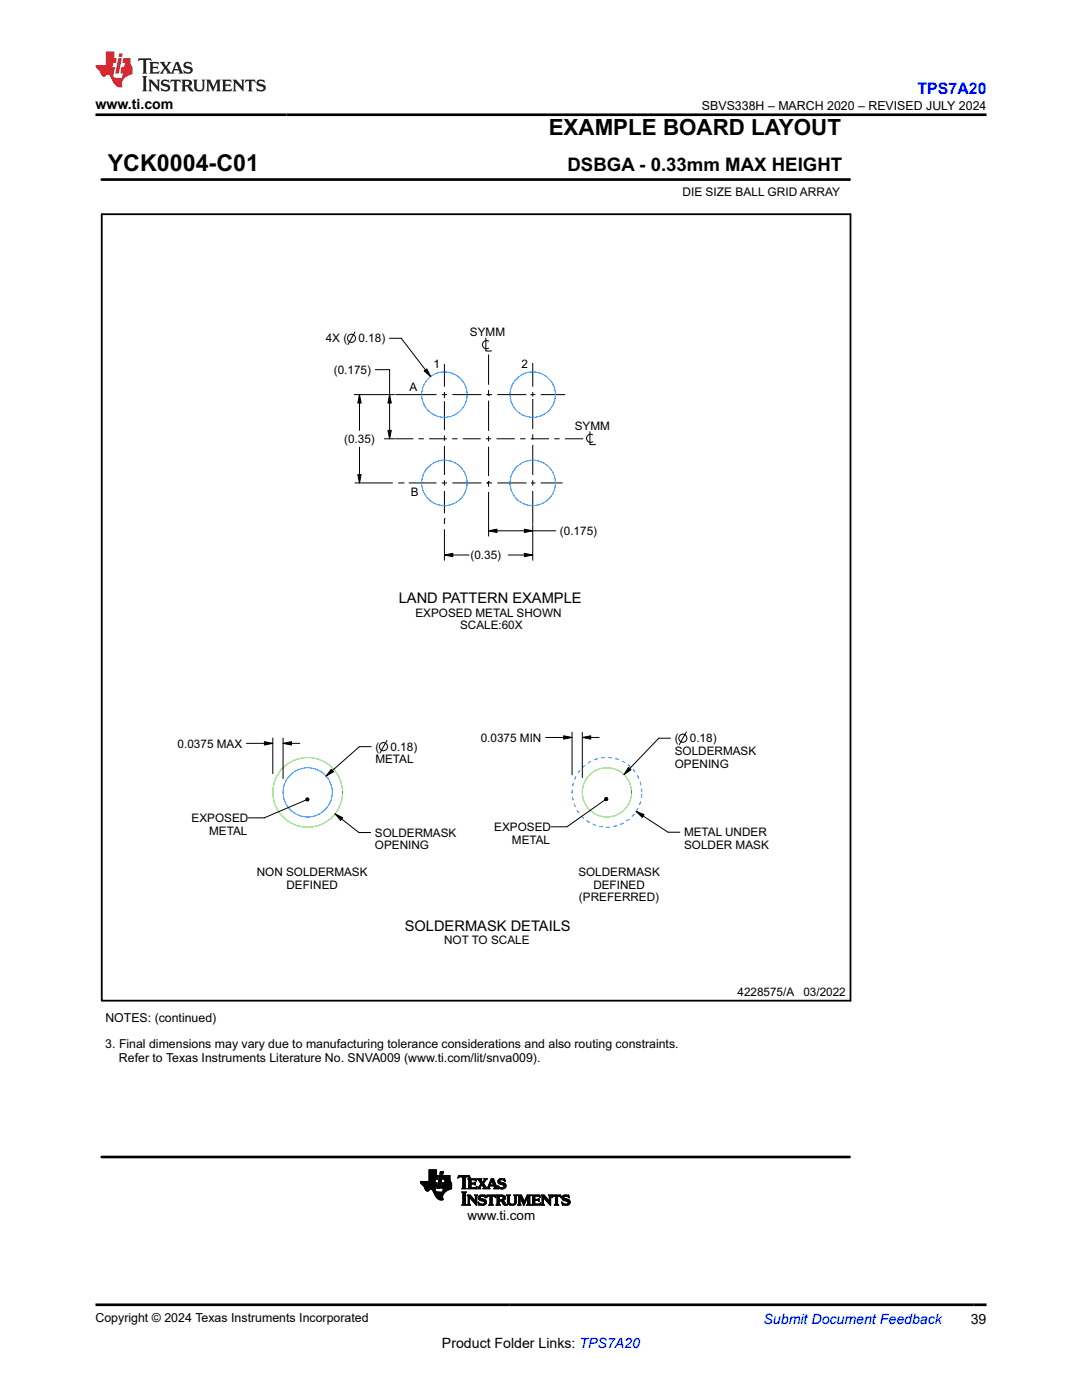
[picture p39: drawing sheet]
<svg xmlns="http://www.w3.org/2000/svg" width="216mm" height="279mm" viewBox="0 0 216 279" stroke-linecap="round" stroke-linejoin="round" font-family="sans-serif">
<defs><g id="words">
<text font-size="4.6" x="21.5" y="34.2">YCK0004-C01</text>
<text font-size="4.5" x="109.5" y="27">EXAMPLE BOARD LAYOUT</text>
<text font-size="3.7" x="113.2" y="34.2">DSBGA - 0.33mm MAX HEIGHT</text>
<text font-size="3.2" fill="#00f" x="183.1" y="18.7">TPS7A20</text>
<g font-size="2.9">
<text x="79.6" y="120.4">LAND PATTERN EXAMPLE</text>
<text x="80.7" y="185.7">SOLDERMASK DETAILS</text>
</g>
<g font-size="2.8">
<text x="19" y="21.8">www.ti.com</text>
<text x="88.2" y="269">Product Folder Links: TPS7A20</text>
<text x="193.7" y="264.2">39</text>
</g>
<text font-size="2.8" fill="#00f" x="152.4" y="264.2">Submit Document Feedback</text>
<text font-size="2.7" x="93.3" y="243.5">www.ti.com</text>
<g font-size="2.5">
<text x="140.1" y="21.9">SBVS338H – MARCH 2020 – REVISED JULY 2024</text>
<text x="21" y="203.9">NOTES: (continued)</text>
<text x="21" y="209.2">3. Final dimensions may vary due to manufacturing tolerance considerations and also routing constraints.</text>
<text x="23.7" y="211.8">Refer to Texas Instruments Literature No. SNVA009 (www.ti.com/lit/snva009).</text>
<text x="19" y="263.9">Copyright © 2024 Texas Instruments Incorporated</text>
</g>
<text font-size="2.4" x="136.2" y="39.2">DIE SIZE BALL GRID ARRAY</text>
<g font-size="2.3">
<text x="65" y="68.3">4X (</text>
<text x="71.5" y="68.3">0.18)</text>
<text x="93.8" y="67.1">SYMM</text>
<text x="66.6" y="74.6">(0.175)</text>
<text x="81.7" y="78">A</text>
<text x="86.5" y="73.4">1</text>
<text x="104.1" y="73.4">2</text>
<text x="68.7" y="88.4">(0.35)</text>
<text x="114.7" y="85.8">SYMM</text>
<text x="82" y="99">B</text>
<text x="111.7" y="106.8">(0.175)</text>
<text x="93.9" y="111.6">(0.35)</text>
<text x="82.9" y="123.1">EXPOSED METAL SHOWN</text>
<text x="91.8" y="125.6">SCALE:60X</text>
<text x="35.4" y="149.2">0.0375 MAX</text>
<text x="74.9" y="149.9">(</text>
<text x="77.9" y="149.9">0.18)</text>
<text x="95.9" y="148">0.0375 MIN</text>
<text x="134.6" y="148.2">(</text>
<text x="137.7" y="148.2">0.18)</text>
<text x="74.9" y="152.4">METAL</text>
<text x="134.6" y="150.7">SOLDERMASK</text>
<text x="134.6" y="153.2">OPENING</text>
<text x="38.2" y="164.1">EXPOSED</text>
<text x="41.7" y="166.6">METAL</text>
<text x="74.8" y="167">SOLDERMASK</text>
<text x="98.6" y="165.8">EXPOSED</text>
<text x="136.5" y="166.9">METAL UNDER</text>
<text x="74.8" y="169.5">OPENING</text>
<text x="102.1" y="168.4">METAL</text>
<text x="136.5" y="169.4">SOLDER MASK</text>
<text x="51.2" y="174.8">NON SOLDERMASK</text>
<text x="57.2" y="177.3">DEFINED</text>
<text x="115.4" y="174.8">SOLDERMASK</text>
<text x="115.5" y="179.8">(PREFERRED)</text>
<text x="118.4" y="177.3">DEFINED</text>
<text x="88.6" y="188.3">NOT TO SCALE</text>
<text x="147.2" y="198.9">4228575/A</text>
<text x="160.3" y="198.9">03/2022</text>
</g>
</g></defs>
<g fill="none" stroke="#000" stroke-width=".2">
<path d="M20.3 35.8h149.2M169.5 35.6v.4M70.7 78.8h8M70.8 66.3l-1.4 2.5M71.7 78.8l.4 1.6h-.7zM71.7 78.8v7.1M74.9 73.8h2.8v13.8M77.7 67.5h2.4l5.8 7.7M77.7 78.8l.4 1.6h-.7zM78.9 78.8h8.2M84.6 74l.6-.4 .7 1.6zM88.2 78.8h1"/>
<path d="M88.7 72.6v4.6M88.7 78.2v1.2M90.3 78.8h5.8M96.9 67.5v2.5h1.2M97.1 78.8h.1M97.1 78.8h1.1M97.5 78.9h.1M97.5 70.8v6M97.5 77.8v1.1M97.5 80v6M97.5 68.1a.82 .82 0 0 0-1.3 .7 .82 .82 0 0 0 1.3 .7M99.2 78.8h5.8"/>
<path d="M105.8 78.8h1M106.3 72.4v4.8M106.3 78.2v1M106.3 79.6v6M107.9 78.8h4.9M70.8 96.4h2M71.4 94.7h.7l-.4 1.7zM71.7 89.2v7.2M72.9 96.4h5.5M76.7 87.6h2.1M77.4 85.9h.7l-.4 1.7zM78.9 87.6h3.6"/>
<path d="M79.4 96.4h1.1M80.5 96.4h.1M81.6 96.4h5.5M83.5 87.6h1.1M85.6 87.6h3.6M88.2 96.4h1M88.7 80.1v5.7M88.7 86.9v1.1M88.7 89v5.8M88.7 95.9v1M88.7 98v4.5M90.2 87.6h1.1"/>
<path d="M90.3 96.4h5.8M92.4 87.6h3.5M97 87.6h1M97.1 96.4h.1M97.1 96.4h1.1M97.5 96.1h.1M97.5 87v1.1M97.5 89.2v5.8M97.5 96.1v1M97.5 98.2v8.8M99.1 87.6h3.6M99.2 96.4h5.9"/>
<path d="M103.8 87.6h1M105.9 87.6h3.6M106 96.4h.8M106.3 86.7v1M106.3 88.8v6M106.3 95.9v1M106.3 98v6.7M107.9 96.4h4.4M110.6 87.6h1.1M112.7 87.6h3.7M117.7 86.1v2.6h1.1M118.3 86.8a.82 .82 0 0 0-1.3 .7 .82 .82 0 0 0 1.3 .7"/>
<path d="M88.7 110.8l1.7-.4v.7zM88.7 103.5h.1M88.7 103.5v1.1M88.7 105.6v6.2M88.7 110.8h4.9M97.5 105.9l1.7-.3v.7zM97.5 105.9h13.4M101.4 110.8h4.9M104.6 110.4l1.7 .4-1.7 .3zM104.6 105.6l1.7 .3-1.7 .4zM106.3 104.7v7.1M49.2 148.4h5.2"/>
<path d="M52.8 148l1.6 .4-1.6 .3zM54.4 147.3v7.1M56.5 148.4l1.7-.4v.7zM56.5 147.3v8.1M56.5 148.4h3.3M61 159.7l-8.3 3.5h-3.2M61 159.4l.3-.2 .2 .1 .2 .2-.2 .3-.2 .1-.3-.2zM66.1 153.5l.4 .5-1.4 .9zM74.1 149h-2.4l-6.6 5.9M77.2 147.8l-1.4 2.5M108.9 147.2h5.2M112.5 146.8l1.6 .4-1.6 .3z"/>
<path d="M114.1 146.1v8.5M116.2 147.2l1.7-.4v.7zM116.2 146.1v9.1M116.2 147.2h3.4M120.7 159.3l.2-.2 .3 .1 .1 .3-.1 .2-.3 .1-.2-.2zM120.7 159.7l-7.6 5.3h-3.2M125.4 153.1l.5 .5-1.4 1zM133.8 147.3h-2.4l-6.9 7.3M137 146.1l-1.4 2.5M66.9 162.4l1.5 .8-.4 .5zM66.9 162.4l4.7 3.8h2.4M126.9 161.9l1.6 .7-.3 .5z"/>
<path d="M126.9 161.9l6.4 4.2h2.4M83.9 235.8h2.9M83.9 235.9h2.9M83.9 236h2.9M83.9 236l3.3 .1-.2 1M84 236.1h3.2M84 236.2h3.1M84.1 236.2h3M84.1 236.3h3M84.2 236.4h2.9M84.3 236.5h2.8M84.4 236.6h2.7"/>
<path d="M84.5 236.6h2.6M84.5 236.7h2.5M84.6 236.8h2.4M84.7 236.9h2.3M84.7 237h2.3M84.7 237.1h2.3M84.8 237.2h2.1M84.8 237.3h2.1M84.9 237.4h.9M84.9 237.4h.8M84.9 237.5h.8M85 237.6h.6"/>
<path d="M85.1 237.6h.4M85.2 237.7h.2M85.6 235.4h1.7l.2-.8h-.4v-1.1h-1.5v2.3h-1.7l.1 .3 1.1 1.6h.3l.5-.3h.3l.9 1.5 .6 .6 .7-.1v-.9l.6-.7M85.6 235.8h1.2M85.6 235.7h1.2M85.6 235.6h1.2M85.6 235.5h1.3M85.6 235.4h1.3M85.6 235.3h1.7M85.6 235.2h1.7M85.6 235.1h1.8M85.6 235h1.8"/>
<path d="M85.6 234.9h1.8M85.6 234.8h1.8M85.6 234.7h1.8M85.6 234.6h1.9M85.6 234.6h1.5M85.6 234.5h1.5M85.6 234.4h1.5M85.6 234.3h1.5M85.6 234.2h1.5M85.6 234.1h1.5M85.6 234h1.5M85.6 233.9h1.5"/>
<path d="M85.6 233.8h1.5M85.6 233.7h1.5M85.6 233.6h1.5M85.6 233.5h1.5M86.1 237.4h.8M86.2 237.4h.7M86.3 237.5h.6M86.3 237.6h.6M86.4 237.6h.5M86.4 237.7h.5M86.5 237.8h.5M86.5 237.8h.6"/>
<path d="M86.5 237.9h1M86.6 238h2.1M86.6 238.1h2M86.6 238.2h2M86.7 238.2h1.8M86.7 238.3h1.8M86.7 238.4h1.7M86.8 238.4h1.6M86.8 238.5h1.6M86.8 238.6h1.5M86.9 238.6h1.4M86.9 235.4l-.2 .7"/>
<path d="M86.9 237.3v.4l.3 .2h1.6M86.9 238.7h1.4M86.9 238.8h1.4M87 237.1l-.1 .2M87 238.8h1.3M87 238.9h1.3M87.1 239h1.2M87.2 239.1h1.1M87.2 237.1h.6M87.2 237h.6M87.3 237h.5M87.3 236.9h.6"/>
<path d="M87.3 239.2h1.1M87.3 236.8h.6M87.3 236.7h.6M87.3 236.6h.6M87.3 236.5h.6M87.4 239.2h1M87.4 236.4h.5M87.4 236.4h.6M87.4 236.3h.6M87.4 236.2h.6M87.4 236.1h.6M87.4 236h.6"/>
<path d="M87.4 239.3h1M87.5 236h.5M87.5 235.9h.6M87.5 235.8h.6M87.5 235.7h.6M87.5 235.6h.6M87.5 235.5h.6M87.6 239.4h.8M87.6 235.4h.5M87.6 235.4h.6M87.6 235.3h.6M87.6 235.2h.6"/>
<path d="M87.6 235.1h.6M87.6 235h.6M87.7 235h.5M87.7 234.9h.5M87.7 234.8h.6M87.7 239.4h.7M87.7 234.7h.6M87.7 234.6h.6M87.7 234.6h.6l-.5 2.6h-.6zM87.8 234.3h.6M87.8 234.2h.6M87.8 234.1h.6"/>
<path d="M87.8 234h.6M87.9 233.9h.5M87.9 233.8h.6M87.9 233.8h.6l-.1 .6h-.6zM88 239.5h.1M88.1 237h2M88.1 236.9v.2l.4 .1M88.1 236.9h2M88.1 237.1h2M88.1 236.8h2M88.1 236.7h2M88.2 236.6h1.9"/>
<path d="M88.2 236.5h1.9M88.2 236.4h1.9M88.2 236.3h1.9M88.2 236.2h1.9M88.3 236.2h1.8M88.3 236.1h1.8M88.4 237.8h.5M88.4 237.8h.6M88.4 237.7h.7M88.4 237.6h.8M88.4 237.6h.9M88.4 237.5h1"/>
<path d="M88.4 235.3h1.4M88.4 237.4h1.2M88.4 235.2h1.4M88.4 237.4h1.3M88.5 235.2h1.3M88.5 237.3h1.4M88.5 235.1h1.3M88.5 237.2h1.6M88.5 235h1.3M88.5 237.2l-.2 .7M88.5 234.9h1.3M88.5 234.8h1.3"/>
<path d="M88.5 234.7h1.3M88.6 234.6h1.2M88.6 234.6h1.2v.8h-1.4zM88.7 236h1.3M88.7 235.9h1.3M88.8 235.8h1.1M88.8 235.7h1M88.8 235.6h1M88.8 235.5h1M88.8 235.4h1M88.8 235.4l-.1 .7M89.8 235.4l.1 .4 .2 .2v1.3"/>
<path d="M90.1 236l-1.8 .1-.2 .8M90.1 237.3l-1.1 .5M91.4 235h.1M91.4 234.9h.2M91.4 234.8h2.3M91.5 234.8h2.2M91.5 234.7h2.2M92.1 237.2l.2-.2v-2l-.5-.1-.4 .2 .1-.5h2.2l.1 .5-.4-.2-.6 .1v2l.2 .2M92.1 237.2h.9M92.2 237.9h.8M92.3 237.1h.6M92.3 234.9h.5"/>
<path d="M92.3 238h.6M92.3 237h.5M92.3 236.9h.5M92.3 236.8h.5M92.3 236.7h.5M92.3 236.6h.5M92.3 236.5h.5M92.3 236.4h.5M92.3 236.3h.5M92.3 236.2h.5M92.3 236.1h.5M92.3 236h.5"/>
<path d="M92.3 235.9h.5M92.3 235.8h.5M92.3 235.7h.5M92.3 235.6h.5M92.3 235.5h.5M92.3 235.4h.5M92.3 235.3h.5M92.3 235.2h.5M92.3 235.1h.5M92.3 235h.5M92.4 238.1h.4M92.4 239.9h.4"/>
<path d="M92.4 239.8h.4M92.4 239.7h.4M92.4 239.6h.4M92.4 239.5h.4M92.4 239.4h.4M92.4 239.3h.4M92.4 239.2h.4M92.4 239.1h.4M92.4 239h.4M92.4 238.9h.4M92.4 238.8h.4M92.4 238.7h.4"/>
<path d="M92.4 238.6h.4M92.4 238.5h.4M92.4 238.4h.4M92.4 238.3h.4M92.4 238.2h.4M93.3 238.6h.6M93.4 237.2h1.6M93.4 238.7h.6M93.4 235.3h1.6M93.4 238.8h.7M93.4 239.9h.3M93.4 239.8h.3"/>
<path d="M93.4 239.7h.3M93.4 239.6h.3M93.4 239.5h.3M93.4 239.4h.3M93.4 239.3h.3M93.4 239.2h.3M93.4 239.1h.3M93.4 239h.9M93.4 238.9h.8M93.5 237.1h1.6M93.5 235.4h1.5M93.5 237h.5"/>
<path d="M93.5 235.5h.5M93.5 236.9h.5M93.5 236.8h.5M93.5 236.7h.5M93.5 236.6h.5M93.5 236.5h.5M93.5 236.4h.5M93.5 236.3h1.3M93.5 236.2h1.3M93.5 236.1h.5M93.5 236h.5M93.5 235.9h.5"/>
<path d="M93.5 235.8h.5M93.5 235.7h.5M93.5 235.6h.5M93.6 234.9h.2M93.7 235h.1M93.8 239.1h.5M93.8 239.2h.6M93.9 239.3h.6M94 235.6l.1-.1h.5l.5 .2-.2-.5h-1.5l.1 .3v1.4l-.1 .3M94 235.6v.5h.6l.2-.2v.6l-.2-.2h-.6v.6M94 239.4h.6M94.1 239.5h.6"/>
<path d="M94.2 239.5h.6M94.3 239.6h.8M94.3 239.7h.8M94.4 239.8h.7M94.5 239.9h.6M94.6 236.1h.2M94.7 236.4h.1M94.7 237h.4M94.7 236h.1M94.8 236.4h.1M94.8 235.5h.2M94.8 238.6h.4"/>
<path d="M94.8 238.7h.3M94.8 239.7l-1-1.2h-.6l.2 .3v1.4M94.9 238.8h.2M94.9 239.7v-1l-.2-.2h.6l-.2 .3v1.8l-1.4-1.6v1.2M94.9 239.5h.2M94.9 239.4h.2M94.9 239.3h.2M94.9 239.2h.2M94.9 239.1h.2M94.9 239h.2M94.9 238.9h.2M94.9 235.6h.2"/>
<path d="M95 236.9h.2M95.1 236.8h.1M95.1 237.2h.8M95.2 236.8l-.5 .2h-.6l-.1-.1M95.2 236.8l-.2 .5-1.6-.1M95.2 235.3h.9M95.4 237.1h.4M95.4 239.9h.1M95.4 235.4h.6M95.4 239.1h.4M95.4 239h.4M95.4 239.2h.5"/>
<path d="M95.5 237h.3M95.5 238.9h.3M95.5 239.3h.8M95.5 235.5h.5M95.5 238.8h.4M95.5 239.4h1.2M95.5 236.9h.3M95.5 235.6h.6M95.6 238.7h1.2M95.6 236.8h.3M95.6 239.5h1.2M95.6 235.7h.5"/>
<path d="M95.7 238.6h1.1M95.7 236.7h.3M95.7 235.8h.5M95.7 236.6h.3M95.7 235.9h.6M95.7 239.5h1.2M95.8 236.5h.3M95.8 236h.8M95.8 238.5h.7M95.9 236.4h.8M95.9 236.1h.6M95.9 236.4h.7"/>
<path d="M95.9 236.2h.6M96 236.3h.5M96 236.2l-.6 .8-.3 .2M96 239.6h1M96.2 236.5h.5M96.3 236.6h.5M96.3 236.7h.6M96.4 237.2l.1-.2-.4-.6-.3 .6 .1 .2M96.4 237.2h1.4M96.4 235.9h.3M96.4 236.8h.5M96.4 239.7h.6"/>
<path d="M96.5 235.8h.2M96.5 236.2l.7 .9 .8-1.9h.5l.6 1.8 .3 .2M96.5 236.9h.5M96.5 235.7h.3M96.5 238.8h.4M96.5 237h.6M96.5 237.1h.6M96.6 235.6h.3M96.6 239.8h.5M96.6 235.3h.6M96.6 235.5l-.3 .5-.3-.5 .1-.3h-.9l.8 1M96.6 235.5l-.1-.3h.8l-.8 1"/>
<path d="M96.6 235.5h.3M96.7 239.9h.4M96.7 235.4h.3M96.7 238.9h.2M96.8 239h.1M96.9 239l-.7-.3-.3 .1-.1 .2 .1 .2 1 .3 .2 .4M96.9 239l-.1-.5-1.1 .1-.2 .3v.5l1.1 .4 .1 .3-.2 .2h-.4l-.7-.4M97 239l.2-.5h1.6l.2 .5M97 239l.4-.2h.4v1.4M97 239h.1M97.1 238.9h.1M97.1 239.9l-.3 .5-.6 .2-.5-.2-.2 .1-.1-.6"/>
<path d="M97.1 238.8h.2M97.1 238.7h1.8M97.1 238.6h1.7M97.2 237.1h.4M97.3 237h.3M97.4 236.9h.2M97.4 236.8h.3M97.4 236.7h.3M97.5 236.6h1.5M97.5 236.5h1.5M97.5 236.4h1.4M97.6 236.4h.3"/>
<path d="M97.6 236.3h.3M97.7 236.2h.2M97.7 236.1h.3M97.7 236h.3M97.8 238.8h.4M97.8 235.9h.2M97.8 239.9h.4M97.8 239.8h.4M97.8 239.7h.4M97.8 239.6h.4M97.8 239.5h.4M97.8 239.4h.4"/>
<path d="M97.8 239.3h.4M97.8 239.2h.4M97.8 239.1h.4M97.8 239h.4M97.8 238.9h.4M97.8 235.8h.3M97.8 236.5l.3-.9 .4 .9M97.8 235.7h.3M97.9 235.6h.7M97.9 235.5h.7M98 235.4h.5M98 235.3h.5"/>
<path d="M98.2 235.7h.5M98.2 235.8h.5M98.3 235.9h.4M98.3 236h.5M98.3 236.1h.5M98.4 236.2h.4M98.4 236.3h.5M98.4 236.4h.5M98.5 237.2l.2-.1-.1-.4h-.9l-.1 .4 .2 .1M98.5 237.2h.9M98.6 236.7h.4M98.6 236.8h.5"/>
<path d="M98.6 236.9h.5M98.7 238.8h.2M98.7 237.1h.5M98.7 237h.5M98.8 238.9h.1M98.9 239h.1M99 239l-.4-.2h-.4v1.4M99.1 238.6h1.5M99.2 238.7h1.5M99.2 238.8h.5M99.2 239.9h.4M99.2 239.8h.4"/>
<path d="M99.2 239.7h.4M99.2 239.6h1.2M99.2 239.5h1.3M99.2 239.5h1.5M99.2 239.4h.4M99.2 239.3h.4M99.2 239.2h.4M99.2 239.1h.4M99.2 239h.4M99.2 238.9h.4M99.3 236.7h.1M99.3 236.6h.1"/>
<path d="M99.3 236.8h.2M99.3 235.8h.4M99.4 235.9h.4M99.4 235.7h.3M99.4 236.9h.3M99.4 236h.7M99.4 235.6h.3M99.4 237h.5M99.4 236.1h1.1M99.4 237.1h1.4M99.4 235.5h.4M99.4 237.2h.2"/>
<path d="M99.5 236.2h1.2M99.5 235.4h1.2M99.6 236.3h1.2M99.6 235.3h1.1M99.6 238.9l.2-.2 .5 .2v.4l-.3 .1M99.6 238.9v.5M99.7 237.2h.9M99.8 236.4h1.1M99.8 235.2h.5M100 237.3h.3M100 238.5l.6 .1 .2 .3v.5l-.5 .2M100.1 239.7h.5"/>
<path d="M100.1 239.8h.5M100.2 239.9h.5M100.2 236.4h.7M100.2 238.8h.6M100.3 236.5l.3 .2-.3 .3h-.5l-.5-.3M100.3 239.4h.5M100.3 238.5h-1.3l.2 .3v1.4M100.3 239.6l.9 .9M100.3 239.6h.1M100.3 238.9h.5M100.3 239.3h.5M100.4 237h.5"/>
<path d="M100.4 239.2h.5M100.4 239h.5M100.4 235.5h.4M100.4 239.1h.5M100.5 236.5h.5M100.5 236.9h.4M100.6 236.6h.4M100.6 236.8h.4M100.6 235.6h.2M100.6 236.7h.4M100.7 235.7h.1M100.8 235.8l-.6-.3h-.4l-.1 .2 .1 .2 1.1 .4 .1 .5-.3 .4-1.2 .1-.2-.6"/>
<path d="M100.8 235.8h.1M100.8 235.8l-.1-.6h-.8l-.4 .2-.2 .4 .1 .3 .9 .4M101.2 238.6h.6M101.2 238.7h.5M101.2 238.8h.5M101.2 239.8h.5M101.2 239.7h.5M101.2 239.6h.5M101.2 239.5h.5M101.2 239.4h.5M101.2 239.3h.5M101.2 239.2h.5"/>
<path d="M101.2 239.1h.5M101.2 239h.5M101.2 238.9h.5M101.2 239.9h.5M101.7 239.8l.1 .4 .4 .1 .4-.1 .1-.4M101.7 239.8v-1.1l.2-.2h-.9l.2 .2v1.2M102.6 238.6h.5M102.7 238.7h.3M102.7 239.9h.3M102.7 238.8h.3M102.7 239.8v-1l-.2-.3h.7l-.2 .2v1.1M102.7 239.8h.3"/>
<path d="M102.7 239.7h.3M102.7 239.6h.3M102.7 239.5h.3M102.7 239.4h.3M102.7 239.3h.3M102.7 239.2h.3M102.7 239.1h.3M102.7 239h.3M102.7 238.9h.3M103 239.8l-.2 .6-.6 .2-.7-.2-.3-.5M103.4 238.6h.7M103.5 238.7h.6"/>
<path d="M103.5 238.8h.7M103.5 239.9h.3M103.5 239.8h.3M103.5 239.7h.3M103.5 239.6h.3M103.5 239.5h.3M103.5 239.4h.3M103.5 239.3h.3M103.5 239.2h.3M103.5 239.1h.3M103.5 239h.8M103.5 238.9h.7"/>
<path d="M103.8 239.1h.5M103.9 239.2h.4M103.9 239.3h.5M104 239.4h.4M104 239.5h.5M104.1 239.6h.5M104.1 239.7h.5M104.2 239.8h.7M104.2 239.9h.6M104.7 239.7h.2M104.7 239.6h.3M104.7 239.5h.3"/>
<path d="M104.8 239.5h.2M104.8 239.4h.3M104.9 239.3h.2M104.9 239.2h.3M104.9 239.1h.3M105 239h.7M105 238.9h.7M105.1 238.8h.6M105.1 238.7h.6M105.1 238.6h.7M105.3 239.9h.4M105.3 239.8h.4"/>
<path d="M105.3 239.7h.4M105.3 239.6h.4M105.3 239.5h.4M105.3 239.4h.4M105.3 239.3h.4M105.3 239.2h.4M105.3 239.1h.4M106.2 238.6h1.5M106.3 238.7h1.4M106.3 238.8h.4M106.3 239.9h.4M106.3 239.8h.4"/>
<path d="M106.3 239.7h.4M106.3 239.6h.4M106.3 239.5h1.3M106.3 239.4h1.3M106.3 239.3h.4M106.3 239.2h.4M106.3 239.1h.4M106.3 239h.4M106.3 238.9h.4M107.2 239.3l.4-.1v.5l-.3-.1h-.6v.6l.2 .1M107.4 239.6h.2M107.5 239.3h.1"/>
<path d="M107.5 238.8h.3M107.7 238.9h.1M107.8 239h.1M107.8 239l-.4-.2-.6-.1-.1 .6M107.8 239l-.1-.5h-1.6l.2 .3v1.4M108.1 238.6h.6M108.2 238.7h.6M108.2 238.8h.6M108.2 239.9h.2M108.2 239.8h.2M108.2 239.7h.2M108.2 239.6h.2"/>
<path d="M108.2 239.5h.2M108.2 239.4h.2M108.2 239.3h.2M108.2 239.2h.2M108.2 239.1h.2M108.2 239h.8M108.2 238.9h.7M108.5 239.1h.6M108.6 238.5l1 1.2v-1l-.2-.2 .7 .1-.2 .2v1.8l-1.4-1.6-.1 1.2M108.6 238.5h-.6l.2 .3v1.4M108.6 239.2h.6M108.7 239.3h.5"/>
<path d="M108.8 239.4h.5M108.8 239.5h.6M108.9 239.5h.6M109 239.6h.9M109.1 239.7h.8M109.2 239.8h.7M109.3 239.9h.6M109.5 238.6h.5M109.6 238.7h.3M109.6 238.8h.3M109.6 239.5h.3M109.6 239.4h.3"/>
<path d="M109.6 239.3h.3M109.6 239.2h.3M109.6 239.1h.3M109.6 239h.3M109.6 238.9h.3M110.1 239l.3-.2h.4v1.4M110.1 239h.1M110.1 238.9h.2M110.1 238.8h.3M110.2 238.7h1.7M110.2 238.6h1.7M110.8 238.8h.5"/>
<path d="M110.8 239.9h.5M110.8 239.8h.5M110.8 239.7h.5M110.8 239.6h.5M110.8 239.5h.5M110.8 239.4h.5M110.8 239.3h.5M110.8 239.2h.5M110.8 239.1h.5M110.8 239h.5M110.8 238.9h.5M111.7 238.8h.3"/>
<path d="M111.8 238.9h.2M111.9 238.5l.1 .6-.3-.3h-.4v1.4M111.9 238.5h-1.7l-.1 .5M111.9 239h.1M112.1 239.9h.1M112.1 239.1h.4M112.1 239h.4M112.1 239.2h.5M112.2 238.9h.3M112.2 239.3h.8M112.2 238.8h.4M112.2 239.4h1.2"/>
<path d="M112.3 238.7h1.2M112.3 239.5h1.2M112.4 238.6h1.1M112.4 239.5h1.2M112.5 238.5h.7M112.7 239.6h1M113.1 239.7h.6M113.2 238.8h.4M113.3 239.8h.5M113.4 239.9h.4M113.4 238.9h.2M113.5 239h.1"/>
<path d="M113.6 239l-.7-.3-.3 .1-.1 .2 .1 .2 1 .3 .2 .4M113.6 239l-.1-.5-1.1 .1-.2 .3v.5l1.1 .4 .1 .3-.2 .2h-.4l-.7-.4M113.8 239.9l-.3 .5-.6 .2-.5-.2-.2 .1-.1-.6M92.1 240.5h1M92.3 240.4h.6M92.4 240.3h.5M92.4 240.2h.4M92.4 240.2v-2l-.3-.3h1l-.3 .3v2M92.4 240.2l-.3 .3h1l-.3-.3M92.4 240.1h.4M92.4 240h.4M93.2 240.5h.7"/>
<path d="M93.4 240.4h.4M93.4 240.3h.3M93.4 240.2l-.2 .3h.7l-.2-.3M93.4 240.2h.3M93.4 240.1h.3M93.4 240h.3M94.6 240h.5M94.7 240.1h.4M94.8 240.2h.3M94.8 240.3h.3M94.9 240.4h.2M95 240.5h.1"/>
<path d="M95.4 240h.2M95.4 240.1h.3M95.5 240.2h.3M95.5 240.3h.6M95.5 240.4h1.3M95.5 240.5h.2M95.8 240.5h.9M96.3 240.3h.6M96.6 240.2h.4M96.6 240.1h.4M96.7 240h.4M97.5 240.5h.9"/>
<path d="M97.7 240.4h.5M97.8 240.3h.4M97.8 240.2h.4M97.8 240.2l-.3 .3h.9l-.2-.3M97.8 240.1h.4M97.8 240h.4M99 240.5h.8M99.1 240.4h.6M99.2 240.3h.5M99.2 240.2l-.2 .3h.8l-.2-.3M99.2 240.2h.4M99.2 240.1h.4"/>
<path d="M99.2 240h.4M99.6 240.2v-.5h.4l.6 .8h.6M100.2 240h.6M100.3 240.1h.5M100.3 240.2h.6M100.4 240.3h.6M100.5 240.4h.6M100.6 240.5h.6M101.3 240h.4M101.3 240.1h.4M101.3 240.2h.5M101.4 240.3h.6"/>
<path d="M101.5 240.4h1.3M101.7 240.5h.9M102.4 240.3h.5M102.6 240.2h.3M102.7 240.1h.3M102.7 240h.3M103.3 240.5h.7M103.4 240.4h.4M103.5 240.3h.3M103.5 240.2h.3M103.5 240.2v-1.4l-.2-.3h.8l.5 1.3 .6-1.3h.7l-.2 .3v1.4M103.5 240.2l-.2 .3h.7l-.2-.3"/>
<path d="M103.5 240.1h.3M103.5 240h.3M104.3 240h.5M104.3 240.1h.5M104.3 240.2h.4M104.4 240.3h.3M104.4 240.4h.2M104.5 240.5h.1M105.1 240.5h.8M105.2 240.4h.6M105.3 240.3h.4M105.3 240.2h.4"/>
<path d="M105.3 240.2l-.2 .3h.8l-.2-.3M105.3 240.2v-1.3l-.7 1.7-.8-1.7v1.3M105.3 240.1h.4M105.3 240h.4M106.1 240.5h1.7M106.2 240.4h1.6M106.3 240.3h1.5M106.3 240.2h.4M106.3 240.1h.4M106.3 240h.4M107.7 240.2h.2M107.8 240.1h.1"/>
<path d="M107.9 240h.1M107.9 240l-.6 .3M107.9 240l-.2 .5h-1.6l.2-.3M108 240.5h.7M108.1 240.4h.4M108.2 240.3h.3M108.2 240.2h.2M108.2 240.2l-.2 .3h.7l-.3-.3M108.2 240.1h.2M108.2 240h.2M109.3 240h.6M109.4 240.1h.5"/>
<path d="M109.5 240.2h.4M109.6 240.3h.3M109.7 240.4h.2M109.7 240.5h.2M110.6 240.5h.9M110.8 240.4h.5M110.8 240.3h.5M110.8 240.2l-.2 .3h.9l-.2-.3M110.8 240.2h.5M110.8 240.1h.5M110.8 240h.5M112.1 240h.2"/>
<path d="M112.1 240.1h.3M112.2 240.2h.3M112.2 240.3h.6M112.2 240.4h1.3M112.2 240.5h.2M112.5 240.5h.9M113 240.3h.6M113.3 240.2h.4M113.3 240.1h.4M113.4 240h.4"/>
<circle cx="70.1" cy="67.5" r=".82"/>
<circle cx="76.5" cy="149" r=".82"/>
<circle cx="136.2" cy="147.3" r=".82"/>
</g>
<g fill="#000">
<path d="M71.7 78.8l.4 1.6h-.7zM77.7 78.8l.4 1.6h-.7zM84.6 74l.6-.4 .7 1.6zM71.4 94.7h.7l-.4 1.7zM77.4 85.9h.7l-.4 1.7zM88.7 110.8l1.7-.4v.7zM97.5 105.9l1.7-.3v.7zM104.6 110.4l1.7 .4-1.7 .3zM104.6 105.6l1.7 .3-1.7 .4zM52.8 148l1.6 .4-1.6 .3zM56.5 148.4l1.7-.4v.7zM61 159.4l.3-.2 .2 .1 .2 .2-.2 .3-.2 .1-.3-.2z"/>
<path d="M66.1 153.5l.4 .5-1.4 .9zM112.5 146.8l1.6 .4-1.6 .3zM116.2 147.2l1.7-.4v.7zM120.7 159.3l.2-.2 .3 .1 .1 .3-.1 .2-.3 .1-.2-.2zM125.4 153.1l.5 .5-1.4 1zM66.9 162.4l1.5 .8-.4 .5zM126.9 161.9l1.6 .7-.3 .5z"/>
</g>
<path d="M20.3 42.8h149.4v156.9h-149.4z" fill="none" stroke="#000" stroke-width=".36"/>
<path d="M20.3 35.8h149.2M20.3 230.9h149.2" fill="none" stroke="#000" stroke-width=".53"/>
<g fill="none" stroke="#007fff" stroke-width=".2">
<circle cx="88.7" cy="78.8" r="4.5"/>
<circle cx="106.3" cy="78.8" r="4.5"/>
<circle cx="88.7" cy="96.4" r="4.5"/>
<circle cx="106.3" cy="96.4" r="4.5"/>
<circle cx="61.4" cy="158.1" r="4.9"/>
</g>
<g fill="none" stroke="#6ef200" stroke-width=".2">
<circle cx="61.4" cy="158.1" r="7"/>
<circle cx="121.1" cy="158.1" r="4.9"/>
</g>
<circle cx="121.1" cy="158.1" r="7" fill="none" stroke="#007fff" stroke-width=".2" stroke-dasharray=".7 .7" stroke-linecap="butt"/>
<path d="M27.7 11.6l-.2 .6 .5-.2h.6v.1v2.2l-.2 .4h1l-.2-.4v-2.2v-.1h.5l.5 .2-.1-.6zM29.8 12.4l.2 .3v1.6l-.2 .4h1.9l.1-.6a1.08 1.08 0 0 1-1.3 .2v-.7h.6l.4 .2v-.7l-.4 .2h-.6v-.5l.2-.2a1 1 0 0 1 1 .3l-.1-.5zM31.8 12.4l1 1.1-1 1.2h.9l-.2-.2 .4-.8 .5 .8-.2 .2h1.6l-.2-.2 .1-.5h1l.1 .5-.1 .2h.9l-.2-.4-.8-1.9h-.5l-1 2.1-.8-1.1 .9-1h-.8l.2 .2-.5 .6-.3-.6 .1-.2zM35.2 12.8l.4 1h-.8zM36.8 12.5a.65 .65 0 0 0-.2 .7 .65 .65 0 0 0 .6 .5l.7 .1 .1 .3a.79 .79 0 0 1-.7 .4 .79 .79 0 0 1-.7-.5l.1 .7 .2-.1a.93 .93 0 0 0 1.1 0 .93 .93 0 0 0 .4-.9 1.46 1.46 0 0 0-1.2-.6l-.1-.3a1.09 1.09 0 0 1 1.2 .2l-.2-.6-.1 .1-.6-.2zM28.4 15.2l.2 .4v2.2l-.2 .4h1l-.2-.4v-2.2l.2-.4zM29.6 15.9l.2 .4v1.5l-.2 .4h.8l-.3-.4v-1.3l1.7 1.8v-2l.2-.4h-.8l.2 .2 .1 1.1-1.2-1.3zM32.3 16a.65 .65 0 0 0-.2 .8 .65 .65 0 0 0 .7 .4l.6 .2 .1 .2a.79 .79 0 0 1-.7 .4 .79 .79 0 0 1-.7-.5l.1 .7 .2-.1a.93 .93 0 0 0 1.1 .1 .93 .93 0 0 0 .4-1 1.46 1.46 0 0 0-1.2-.5l-.1-.4a1.09 1.09 0 0 1 1.2 .2l-.2-.6-.1 .1-.6-.1zM34.1 15.9l-.1 .6a.63 .63 0 0 1 .7-.3l.1 1.6-.3 .4h1l-.2-.4v-1.6a.66 .66 0 0 1 .8 .3l-.1-.6zM36.2 15.9l.2 .4v1.5l-.2 .4h.9l-.2-.2v-.7h.5l.1 .2a.79 .79 0 0 0 1.2 .6l-1-.9a.61 .61 0 0 0 .6-.6 .61 .61 0 0 0-.5-.7zM36.9 16.2h.2a.47 .47 0 0 1 .5 .1 .47 .47 0 0 1 .1 .5l-.2 .1-.6 .1zM38.5 15.9l.2 .2a2.27 2.27 0 0 0 .4 2 1.04 1.04 0 0 0 1.7-.7v-1.3l.2-.2h-.8l.2 .4v1.1a.6 .6 0 0 1-.6 .6 .6 .6 0 0 1-.6-.6v-1.1l.3-.4zM41.1 15.9l.2 .4v1.5l-.2 .4h.7l-.2-.4v-1.4l.9 1.9 .8-1.9v1.4l-.2 .4h1l-.3-.4v-1.5l.3-.4h-.8l-.7 1.5-.7-1.5zM44.3 15.9l.2 .4v1.5l-.2 .4h1.9l.1-.6a1.09 1.09 0 0 1-1.3 .2v-.7h.6l.4 .2v-.6l-.4 .2h-.6v-.6l.2-.1a1.01 1.01 0 0 1 1 .3l-.1-.6zM46.4 15.9l.3 .4v1.5l-.3 .4h.8l-.2-.4v-1.3l1.6 1.8v-2l.2-.4h-.7l.2 .2v1.1l-1.2-1.3zM49 15.9l-.1 .6a.63 .63 0 0 1 .8-.3v1.6l-.3 .4h1l-.2-.4v-1.6a.66 .66 0 0 1 .8 .3l-.1-.6zM51.4 16a.65 .65 0 0 0-.2 .8 .65 .65 0 0 0 .6 .4l.6 .2 .2 .2a.79 .79 0 0 1-.8 .4 .79 .79 0 0 1-.6-.5l.1 .7 .2-.1a.93 .93 0 0 0 1 .1 .93 .93 0 0 0 .5-1 1.46 1.46 0 0 0-1.3-.5l-.1-.4a1.09 1.09 0 0 1 1.3 .2l-.2-.6-.2 .1-.5-.1z" fill="#231f20"/>
<path d="M21.1 10.3v2.7h-2.1l.1 .4 .9 1a.95 .95 0 0 0 .9 .9 .59 .59 0 0 1 .6-.4 .59 .59 0 0 1 .5 .3l.4 .8a1.59 1.59 0 0 0 2.1 1.4 1.61 1.61 0 0 1 1-2.3l1-.3-.1-1.5a1.59 1.59 0 0 1-.4-1.7h-1.4l-.2 .9h.5l-.1 .9h-.5l-.2 .9v.3l.4 .1-.2 .9h-.6a.73 .73 0 0 1-1.1-.7l.3-1.5h-.5l.2-.9h.5l.2-.9h-.5v-1.3zM23.6 11.6l-.6 3.1h.7l.6-3.1zM23.8 10.7l-.1 .6h.7l.1-.6z" fill="#ed1c24"/>
<path d="M19 22.9h177.8M19 260.4h177.8" fill="none" stroke="#000" stroke-width=".53"/>
<use href="#words"/>
</svg>
